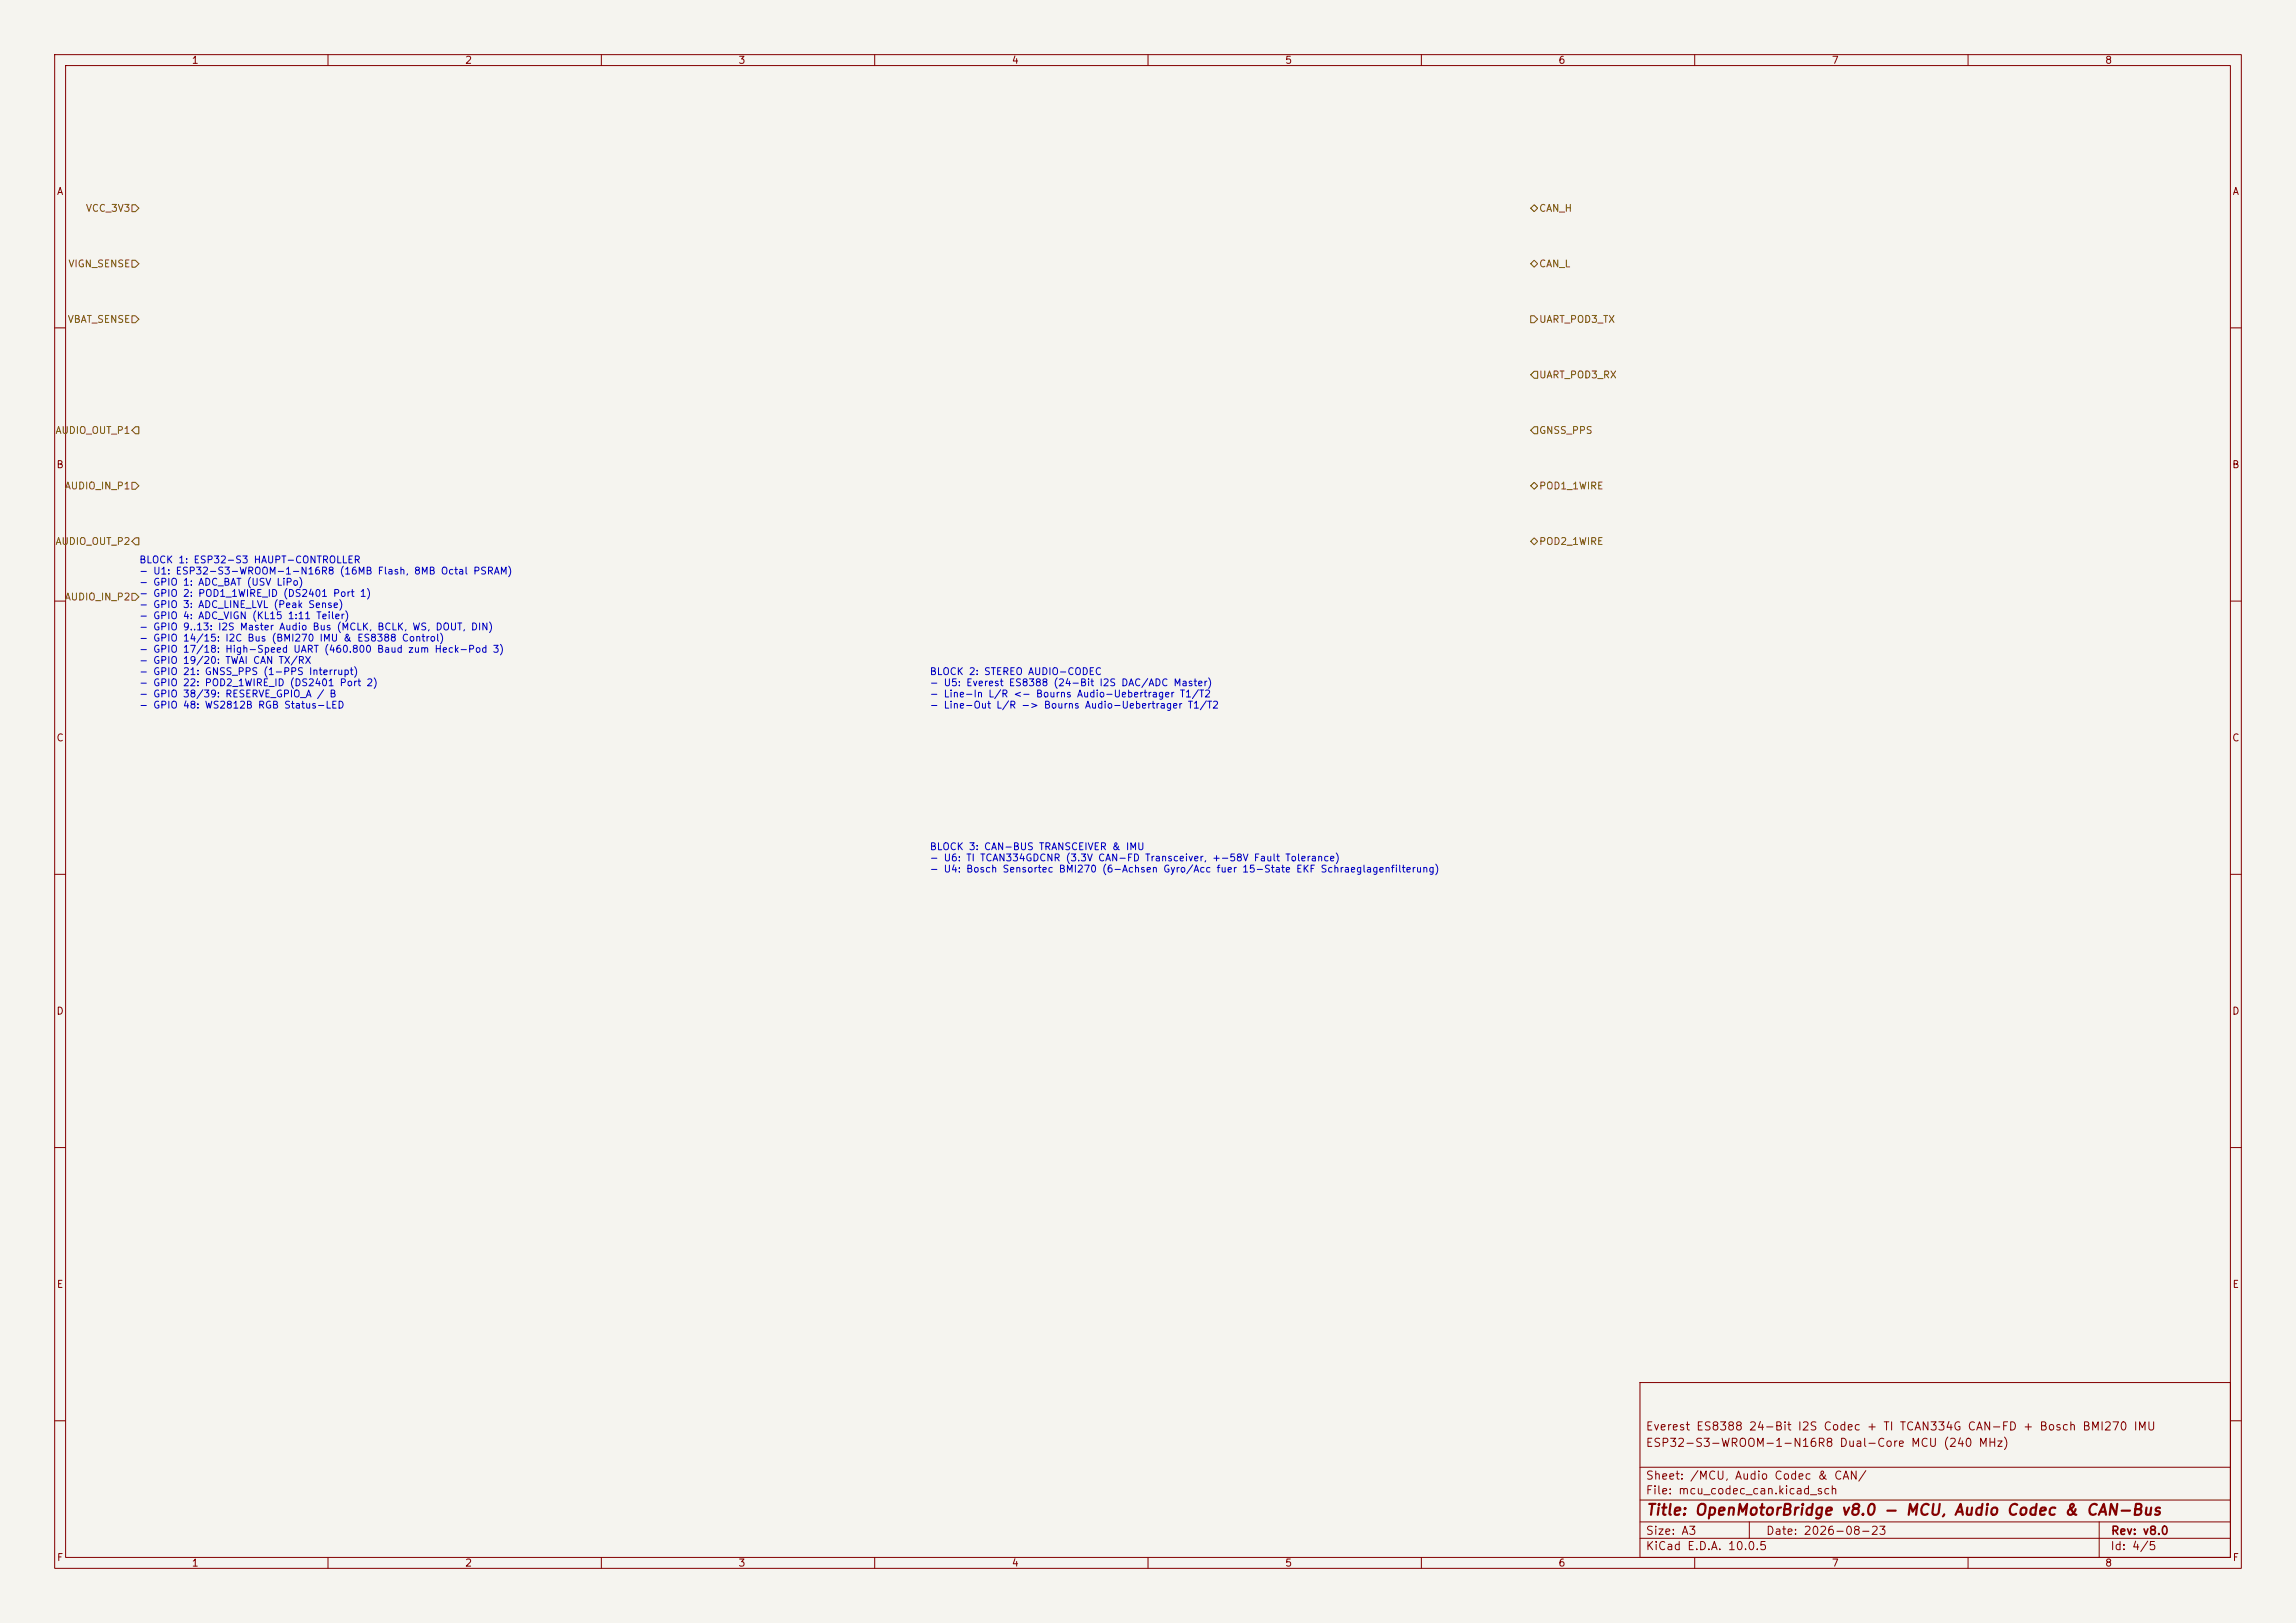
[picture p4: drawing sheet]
<svg xmlns="http://www.w3.org/2000/svg" width="420mm" height="297mm" viewBox="0 0 420 297" stroke-linecap="round" stroke-linejoin="round" font-family="sans-serif">
<defs><g id="words">
<text font-size="2" fill="#840000" x="301" y="277.8">Title: OpenMotorBridge v8.0 - MCU, Audio Codec &amp; CAN-Bus</text>
<g font-size="1.5" fill="#840000">
<text x="300.9" y="262.1">Everest ES8388 24-Bit I2S Codec + TI TCAN334G CAN-FD + Bosch BMI270 IMU</text>
<text x="300.9" y="265.1">ESP32-S3-WROOM-1-N16R8 Dual-Core MCU (240 MHz)</text>
<text x="300.9" y="273.8">File: mcu_codec_can.kicad_sch</text>
<text x="300.9" y="271.1">Sheet: /MCU, Audio Codec &amp; CAN/</text>
<text x="300.9" y="281.2">Size: A3</text>
<text x="322.9" y="281.2">Date: 2026-08-23</text>
<text x="386" y="281.2">Rev: v8.0</text>
<text x="300.9" y="284">KiCad E.D.A. 10.0.5</text>
<text x="385.9" y="284">Id: 4/5</text>
</g>
<g font-size="1.3" fill="#840000">
<text x="35" y="12">1</text>
<text x="85" y="12">2</text>
<text x="135" y="12">3</text>
<text x="185" y="12">4</text>
<text x="235" y="12">5</text>
<text x="285" y="12">6</text>
<text x="335" y="12">7</text>
<text x="385" y="12">8</text>
<text x="10.3" y="36">A</text>
<text x="408.3" y="36">A</text>
<text x="10.2" y="86">B</text>
<text x="408.2" y="86">B</text>
<text x="10.2" y="136">C</text>
<text x="408.2" y="136">C</text>
<text x="10.2" y="186">D</text>
<text x="408.2" y="186">D</text>
<text x="10.3" y="236">E</text>
<text x="408.3" y="236">E</text>
<text x="10.3" y="286">F</text>
<text x="35" y="287">1</text>
<text x="85" y="287">2</text>
<text x="135" y="287">3</text>
<text x="185" y="287">4</text>
<text x="235" y="287">5</text>
<text x="285" y="287">6</text>
<text x="335" y="287">7</text>
<text x="385" y="287">8</text>
<text x="408.3" y="286">F</text>
</g>
<g font-size="1.3" fill="#725600">
<text x="15.6" y="39.1">VCC_3V3</text>
<text x="281.4" y="39.1">CAN_H</text>
<text x="12.4" y="49.2">VIGN_SENSE</text>
<text x="281.4" y="49.2">CAN_L</text>
<text x="12.3" y="59.4">VBAT_SENSE</text>
<text x="281.4" y="59.4">UART_POD3_TX</text>
<text x="281.4" y="69.5">UART_POD3_RX</text>
<text x="10" y="79.7">AUDIO_OUT_P1</text>
<text x="281.4" y="79.7">GNSS_PPS</text>
<text x="11.7" y="89.9">AUDIO_IN_P1</text>
<text x="281.4" y="89.9">POD1_1WIRE</text>
<text x="10" y="100">AUDIO_OUT_P2</text>
<text x="281.4" y="100">POD2_1WIRE</text>
<text x="11.7" y="110.2">AUDIO_IN_P2</text>
</g>
<g font-size="1.3" fill="#0000c2">
<text x="25.4" y="103.4">BLOCK 1: ESP32-S3 HAUPT-CONTROLLER</text>
<text x="25.4" y="105.4">- U1: ESP32-S3-WROOM-1-N16R8 (16MB Flash, 8MB Octal PSRAM)</text>
<text x="25.4" y="107.5">- GPIO 1: ADC_BAT (USV LiPo)</text>
<text x="25.4" y="109.5">- GPIO 2: POD1_1WIRE_ID (DS2401 Port 1)</text>
<text x="25.4" y="111.6">- GPIO 3: ADC_LINE_LVL (Peak Sense)</text>
<text x="25.4" y="113.6">- GPIO 4: ADC_VIGN (KL15 1:11 Teiler)</text>
<text x="25.4" y="115.7">- GPIO 9..13: I2S Master Audio Bus (MCLK, BCLK, WS, DOUT, DIN)</text>
<text x="25.4" y="117.7">- GPIO 14/15: I2C Bus (BMI270 IMU &amp; ES8388 Control)</text>
<text x="25.4" y="119.7">- GPIO 17/18: High-Speed UART (460.800 Baud zum Heck-Pod 3)</text>
<text x="25.4" y="121.8">- GPIO 19/20: TWAI CAN TX/RX</text>
<text x="25.4" y="123.8">- GPIO 21: GNSS_PPS (1-PPS Interrupt)</text>
<text x="25.4" y="125.9">- GPIO 22: POD2_1WIRE_ID (DS2401 Port 2)</text>
<text x="170" y="123.8">BLOCK 2: STEREO AUDIO-CODEC</text>
<text x="170" y="125.9">- U5: Everest ES8388 (24-Bit I2S DAC/ADC Master)</text>
<text x="25.4" y="127.9">- GPIO 38/39: RESERVE_GPIO_A / B</text>
<text x="25.4" y="130">- GPIO 48: WS2812B RGB Status-LED</text>
<text x="170" y="127.9">- Line-In L/R &lt;- Bourns Audio-Uebertrager T1/T2</text>
<text x="170" y="130">- Line-Out L/R -&gt; Bourns Audio-Uebertrager T1/T2</text>
<text x="170" y="155.9">BLOCK 3: CAN-BUS TRANSCEIVER &amp; IMU</text>
<text x="170" y="157.9">- U6: TI TCAN334GDCNR (3.3V CAN-FD Transceiver, +-58V Fault Tolerance)</text>
<text x="170" y="160">- U4: Bosch Sensortec BMI270 (6-Achsen Gyro/Acc fuer 15-State EKF Schraeglagenfilterung)</text>
</g>
</g></defs>
<path d="M0 0h420v297h-420z" fill="#f5f4ef" stroke="#f5f4ef" stroke-width=".18"/>
<g fill="none" stroke="#840000" stroke-width=".18">
<path d="M10 10h400v277h-400zM12 12h396v273h-396zM60 10v2M110 10v2M160 10v2M210 10v2M260 10v2M310 10v2M360 10v2M10 60h2M408 60h2M10 110h2"/>
<path d="M408 110h2M10 160h2M408 160h2M10 210h2M408 210h2M300 253h108v32h-108zM10 260h2M300 278.5h108M300 274.5h108M300 268.5h108M320 278.5v3M384 278.5v6.5"/>
<path d="M408 260h2M60 285v2M110 285v2M160 285v2M210 285v2M260 285v2M300 281.5h108M310 285v2M360 285v2"/>
</g>
<g fill="none" stroke="#725600" stroke-width=".18">
<path d="M24.1 37.5h.7l.6 .6-.6 .6h-.7zM280 38.1l.6-.6 .7 .6-.7 .6zM24.1 47.6h.7l.6 .7-.6 .6h-.7zM24.1 57.8h.7l.6 .6-.6 .7h-.7zM280 48.3l.6-.7 .7 .7-.7 .6zM280 57.8h.6l.7 .6-.7 .7h-.6zM24.8 78.1h.6v1.3h-.6l-.7-.7zM280.6 67.9h.7v1.3h-.7l-.6-.6zM280.6 78.1h.7v1.3h-.7l-.6-.7zM24.1 88.3h.7l.6 .6-.6 .6h-.7zM24.8 98.4h.6v1.3h-.6l-.7-.6zM280 88.9l.6-.6 .7 .6-.7 .6z"/>
<path d="M280 99.1l.6-.7 .7 .7-.7 .6zM24.1 108.6h.7l.6 .6-.6 .7h-.7z"/>
</g>
<use href="#words"/>
</svg>
